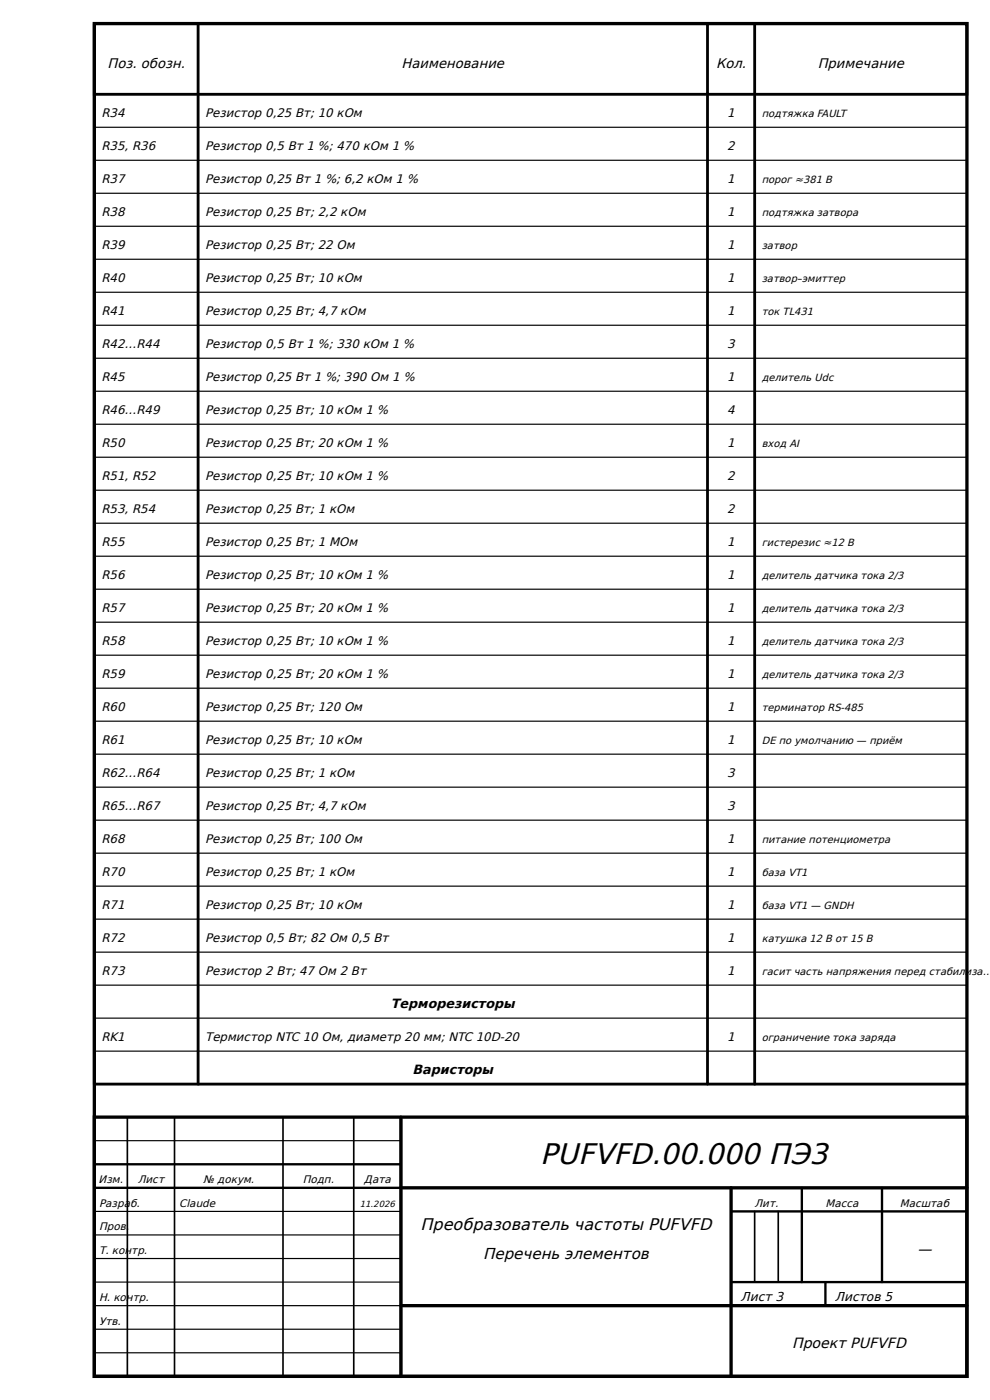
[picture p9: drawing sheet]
<svg xmlns="http://www.w3.org/2000/svg" width="210mm" height="297mm" viewBox="0 0 210 297" stroke-linecap="round" stroke-linejoin="round" font-family="sans-serif">
<defs><g id="words">
<text font-size="6.2" x="114.5" y="247">PUFVFD.00.000 ПЭ3</text>
<text font-size="3.5" x="89.2" y="261">Преобразователь частоты PUFVFD</text>
<text font-size="3.3" x="102.4" y="267">Перечень элементов</text>
<g font-size="3.1">
<text x="194.5" y="266">—</text>
<text x="167.9" y="286">Проект PUFVFD</text>
</g>
<g font-size="2.9">
<text x="22.8" y="14.5">Поз. обозн.</text>
<text x="85.1" y="14.5">Наименование</text>
<text x="151.8" y="14.5">Кол.</text>
<text x="173.4" y="14.5">Примечание</text>
</g>
<g font-size="2.8">
<text x="82.9" y="213.9">Терморезисторы</text>
<text x="87.5" y="227.9">Варисторы</text>
</g>
<g font-size="2.7">
<text x="157" y="276">Лист 3</text>
<text x="177" y="276">Листов 5</text>
</g>
<g font-size="2.6">
<text x="21.5" y="24.9">R34</text>
<text x="43.5" y="24.9">Резистор 0,25 Вт; 10 кОм</text>
<text x="154.2" y="24.9">1</text>
<text x="21.5" y="31.9">R35, R36</text>
<text x="43.5" y="31.9">Резистор 0,5 Вт 1 %; 470 кОм 1 %</text>
<text x="154.2" y="31.9">2</text>
<text x="21.5" y="38.9">R37</text>
<text x="43.5" y="38.9">Резистор 0,25 Вт 1 %; 6,2 кОм 1 %</text>
<text x="154.2" y="38.9">1</text>
<text x="21.5" y="45.9">R38</text>
<text x="43.5" y="45.9">Резистор 0,25 Вт; 2,2 кОм</text>
<text x="154.2" y="45.9">1</text>
<text x="21.5" y="52.9">R39</text>
<text x="43.5" y="52.9">Резистор 0,25 Вт; 22 Ом</text>
<text x="154.2" y="52.9">1</text>
<text x="21.5" y="59.9">R40</text>
<text x="43.5" y="59.9">Резистор 0,25 Вт; 10 кОм</text>
<text x="154.2" y="59.9">1</text>
<text x="21.5" y="66.9">R41</text>
<text x="43.5" y="66.9">Резистор 0,25 Вт; 4,7 кОм</text>
<text x="154.2" y="66.9">1</text>
<text x="21.5" y="73.9">R42…R44</text>
<text x="43.5" y="73.9">Резистор 0,5 Вт 1 %; 330 кОм 1 %</text>
<text x="154.2" y="73.9">3</text>
<text x="21.5" y="80.9">R45</text>
<text x="43.5" y="80.9">Резистор 0,25 Вт 1 %; 390 Ом 1 %</text>
<text x="154.2" y="80.9">1</text>
<text x="21.5" y="87.9">R46…R49</text>
<text x="43.5" y="87.9">Резистор 0,25 Вт; 10 кОм 1 %</text>
<text x="154.2" y="87.9">4</text>
<text x="21.5" y="94.9">R50</text>
<text x="43.5" y="94.9">Резистор 0,25 Вт; 20 кОм 1 %</text>
<text x="154.2" y="94.9">1</text>
<text x="21.5" y="101.9">R51, R52</text>
<text x="43.5" y="101.9">Резистор 0,25 Вт; 10 кОм 1 %</text>
<text x="154.2" y="101.9">2</text>
<text x="21.5" y="108.9">R53, R54</text>
<text x="43.5" y="108.9">Резистор 0,25 Вт; 1 кОм</text>
<text x="154.2" y="108.9">2</text>
<text x="21.5" y="115.9">R55</text>
<text x="43.5" y="115.9">Резистор 0,25 Вт; 1 МОм</text>
<text x="154.2" y="115.9">1</text>
<text x="21.5" y="122.9">R56</text>
<text x="43.5" y="122.9">Резистор 0,25 Вт; 10 кОм 1 %</text>
<text x="154.2" y="122.9">1</text>
<text x="21.5" y="129.9">R57</text>
<text x="43.5" y="129.9">Резистор 0,25 Вт; 20 кОм 1 %</text>
<text x="154.2" y="129.9">1</text>
<text x="21.5" y="136.9">R58</text>
<text x="43.5" y="136.9">Резистор 0,25 Вт; 10 кОм 1 %</text>
<text x="154.2" y="136.9">1</text>
<text x="21.5" y="143.9">R59</text>
<text x="43.5" y="143.9">Резистор 0,25 Вт; 20 кОм 1 %</text>
<text x="154.2" y="143.9">1</text>
<text x="21.5" y="150.9">R60</text>
<text x="43.5" y="150.9">Резистор 0,25 Вт; 120 Ом</text>
<text x="154.2" y="150.9">1</text>
<text x="21.5" y="157.9">R61</text>
<text x="43.5" y="157.9">Резистор 0,25 Вт; 10 кОм</text>
<text x="154.2" y="157.9">1</text>
<text x="21.5" y="164.9">R62…R64</text>
<text x="43.5" y="164.9">Резистор 0,25 Вт; 1 кОм</text>
<text x="154.2" y="164.9">3</text>
<text x="21.5" y="171.9">R65…R67</text>
<text x="43.5" y="171.9">Резистор 0,25 Вт; 4,7 кОм</text>
<text x="154.2" y="171.9">3</text>
<text x="21.5" y="178.9">R68</text>
<text x="43.5" y="178.9">Резистор 0,25 Вт; 100 Ом</text>
<text x="154.2" y="178.9">1</text>
<text x="21.5" y="185.9">R70</text>
<text x="43.5" y="185.9">Резистор 0,25 Вт; 1 кОм</text>
<text x="154.2" y="185.9">1</text>
<text x="21.5" y="192.9">R71</text>
<text x="43.5" y="192.9">Резистор 0,25 Вт; 10 кОм</text>
<text x="154.2" y="192.9">1</text>
<text x="21.5" y="199.9">R72</text>
<text x="43.5" y="199.9">Резистор 0,5 Вт; 82 Ом 0,5 Вт</text>
<text x="154.2" y="199.9">1</text>
<text x="21.5" y="206.9">R73</text>
<text x="43.5" y="206.9">Резистор 2 Вт; 47 Ом 2 Вт</text>
<text x="154.2" y="206.9">1</text>
<text x="21.5" y="220.9">RK1</text>
<text x="43.5" y="220.9">Термистор NTC 10 Ом, диаметр 20 мм; NTC 10D-20</text>
<text x="154.2" y="220.9">1</text>
</g>
<g font-size="2.3">
<text x="20.9" y="251">Изм.</text>
<text x="29.2" y="251">Лист</text>
<text x="43.1" y="251">№ докум.</text>
<text x="64.2" y="251">Подп.</text>
<text x="77.2" y="251">Дата</text>
<text x="21" y="256">Разра</text>
<text x="27.6" y="256">б.</text>
<text x="38" y="256">Claude</text>
<text x="160" y="256">Лит.</text>
<text x="175" y="256">Масса</text>
<text x="190.8" y="256">Масштаб</text>
<text x="21" y="261">Пров.</text>
<text x="21" y="266">Т. контр.</text>
<text x="21" y="276">Н. контр.</text>
<text x="21" y="281">Утв.</text>
</g>
<g font-size="2.2">
<text x="161.5" y="24.9">подтяжка FAULT</text>
<text x="161.5" y="38.9">порог ≈381 В</text>
<text x="161.5" y="45.9">подтяжка затвора</text>
<text x="161.5" y="52.9">затвор</text>
<text x="161.5" y="59.9">затвор–эмиттер</text>
<text x="161.5" y="66.9">ток TL431</text>
<text x="161.5" y="80.9">делитель Udc</text>
<text x="161.5" y="94.9">вход AI</text>
<text x="161.5" y="115.9">гистерезис ≈12 В</text>
<text x="161.5" y="122.9">делитель датчика тока 2/3</text>
<text x="161.5" y="129.9">делитель датчика тока 2/3</text>
<text x="161.5" y="136.9">делитель датчика тока 2/3</text>
<text x="161.5" y="143.9">делитель датчика тока 2/3</text>
<text x="161.5" y="150.9">терминатор RS-485</text>
<text x="161.5" y="157.9">DE по умолчанию — приём</text>
<text x="161.5" y="178.9">питание потенциометра</text>
<text x="161.5" y="185.9">база VT1</text>
<text x="161.5" y="192.9">база VT1 — GNDH</text>
<text x="161.5" y="199.9">катушка 12 В от 15 В</text>
<text x="161.5" y="206.9">гасит часть напряжения перед стабилиза…</text>
<text x="161.5" y="220.9">ограничение тока заряда</text>
</g>
<text font-size="1.9" x="76.3" y="256">11.2026</text>
</g></defs>
<path d="M20 5h185v287h-185zM20 237h185v55h-185z" fill="none" stroke="#000" stroke-width=".7" stroke-linecap="butt"/>
<path d="M27 237v55M37 237v55M60 237v55M75 237v55M160 257v15M165 257v15" fill="none" stroke="#000" stroke-width=".35"/>
<path d="M85 237v55M20 247h65M20 252h65M155 257h50M170 252v20M187 252v20M155 272h50M175 272v5" fill="none" stroke="#000" stroke-width=".5"/>
<path d="M85 237v55M85 252h120M155 252v40M85 277h120" fill="none" stroke="#000" stroke-width=".7"/>
<g fill="none" stroke="#000" stroke-width=".25">
<path d="M20 27h185M20 34h185M20 41h185M20 48h185M20 55h185M20 62h185M20 69h185M20 76h185M20 83h185M20 90h185M20 97h185M20 104h185"/>
<path d="M20 111h185M20 118h185M20 125h185M20 132h185M20 139h185M20 146h185M20 153h185M20 160h185M20 167h185M20 174h185M20 181h185M20 188h185"/>
<path d="M20 195h185M20 202h185M20 209h185M20 216h185M20 223h185M20 230h185M20 242h65M20 257h65M20 262h65M20 267h65M20 272h65M20 277h65"/>
<path d="M20 282h65M20 287h65"/>
</g>
<path d="M20 5h185v15h-185zM20 5v225h185M42 5v225M150 5v225M160 5v225" fill="none" stroke="#000" stroke-width=".6"/>
<use href="#words"/>
</svg>
